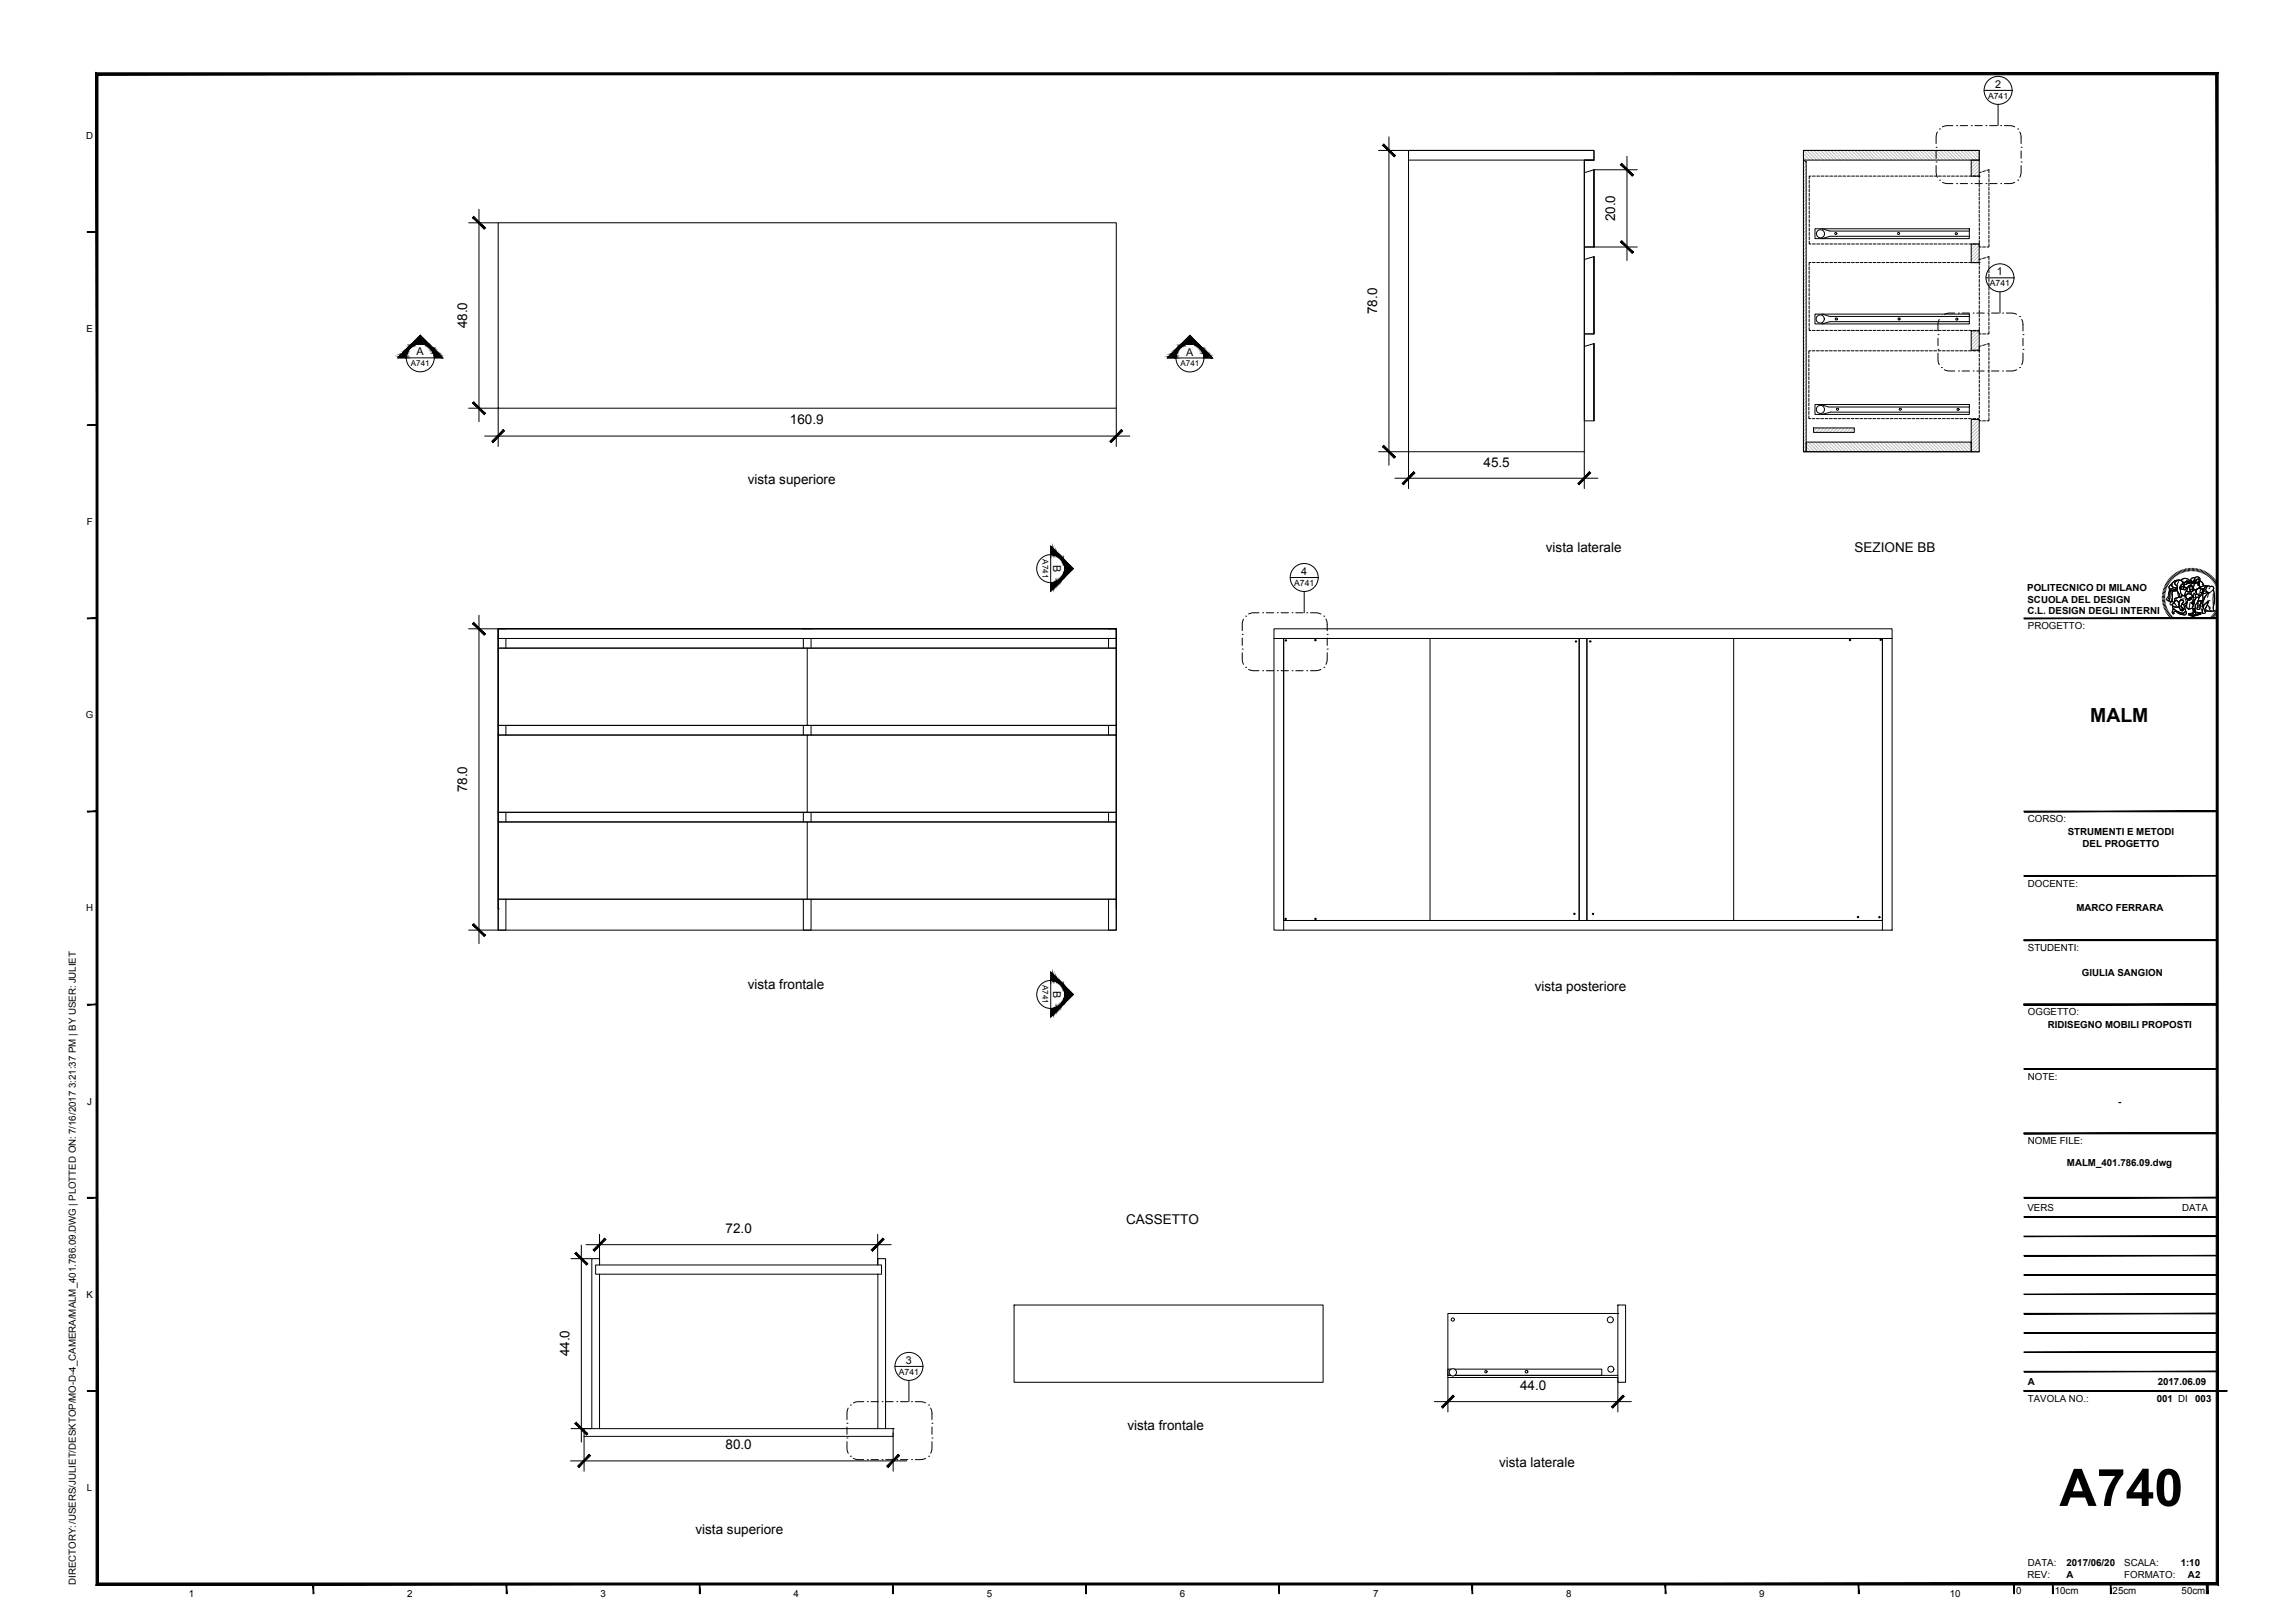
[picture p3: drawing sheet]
<svg xmlns="http://www.w3.org/2000/svg" width="594mm" height="420mm" viewBox="0 0 594 420" stroke-linecap="round" stroke-linejoin="round" font-family="sans-serif">
<defs><g id="words">
<text font-size="13.4" x="533.1" y="389.9">A740</text>
<text font-size="5" x="541.1" y="186.8">MALM</text>
<g font-size="3.5">
<text x="418.1" y="57.3" transform="rotate(-90 418.1 57.3)">20.0</text>
<text x="356.5" y="81.3" transform="rotate(-90 356.5 81.3)">78.0</text>
<text x="120.9" y="85" transform="rotate(-90 120.9 85)">48.0</text>
<text x="204.5" y="109.9">160.9</text>
<text x="193.6" y="125.3">vista superiore</text>
<text x="384" y="120.8">45.5</text>
<text x="400.2" y="142.8">vista laterale</text>
<text x="480.1" y="142.8">SEZIONE BB</text>
<text x="120.9" y="205.2" transform="rotate(-90 120.9 205.2)">78.0</text>
<text x="193.6" y="256.1">vista frontale</text>
<text x="397.3" y="256.5">vista posteriore</text>
<text x="291.5" y="316.8">CASSETTO</text>
<text x="187.8" y="319.2">72.0</text>
<text x="147.4" y="351.2" transform="rotate(-90 147.4 351.2)">44.0</text>
<text x="393.5" y="359.8">44.0</text>
<text x="291.8" y="370.1">vista frontale</text>
<text x="187.8" y="375.2">80.0</text>
<text x="388.1" y="379.7">vista laterale</text>
<text x="180" y="397">vista superiore</text>
</g>
<g font-size="2.8">
<text x="516.4" y="22.8">2</text>
<text x="516.9" y="71.3">1</text>
<text x="107.9" y="92">A</text>
<text x="307.1" y="92">A</text>
<text x="272.6" y="146.3" transform="rotate(90 272.6 146.3)">B</text>
<text x="336.8" y="148.9">4</text>
<text x="272.6" y="256.5" transform="rotate(90 272.6 256.5)">B</text>
<text x="234.5" y="353.1">3</text>
</g>
<g font-size="2.5">
<text x="22.3" y="36">D</text>
<text x="22.4" y="86">E</text>
<text x="22.4" y="136">F</text>
<text x="524.8" y="153">POLITECNICO DI MILANO</text>
<text x="524.8" y="156">SCUOLA DEL DESIGN</text>
<text x="524.8" y="159.1">C.L. DESIGN DEGLI INTERNI</text>
<text x="524.9" y="162.8">PROGETTO:</text>
<text x="22.2" y="186">G</text>
<text x="524.9" y="212.9">CORSO:</text>
<text x="535.3" y="216.3">STRUMENTI E METODI</text>
<text x="539.1" y="219.3">DEL PROGETTO</text>
<text x="524.9" y="229.5">DOCENTE:</text>
<text x="22.3" y="236">H</text>
<text x="537.5" y="236">MARCO FERRARA</text>
<text x="524.9" y="246.2">STUDENTI:</text>
<text x="538.9" y="252.5">GIULIA SANGION</text>
<text x="524.9" y="262.8">OGGETTO:</text>
<text x="530.1" y="266">RIDISEGNO MOBILI PROPOSTI</text>
<text x="524.9" y="279.5">NOTE:</text>
<text x="22.6" y="286">J</text>
<text x="548.3" y="286">-</text>
<text x="524.9" y="296.2">NOME FILE:</text>
<text x="535" y="301.9">MALM_401.786.09.dwg</text>
<text x="524.8" y="313.5">VERS</text>
<text x="564.8" y="313.5">DATA</text>
<text x="22.4" y="336">K</text>
<text x="524.9" y="358.5">A</text>
<text x="558.6" y="358.5">2017.06.09</text>
<text x="524.9" y="363">TAVOLA NO.:</text>
<text x="558.3" y="363">001 DI</text>
<text x="568.3" y="363">003</text>
<text x="22.5" y="386">L</text>
<text x="524.9" y="405.5">DATA:</text>
<text x="534.9" y="405.4">2017/06/20</text>
<text x="549.9" y="405.5">SCALA:</text>
<text x="564.5" y="405.4">1:10</text>
<text x="19.6" y="410.3" transform="rotate(-90 19.6 410.3)">DIRECTORY:/USERS/JULIET/DESKTOP/MO-D-4_CAMERA/MALM_401.786.09.DWG | PLOTTED ON: 7/16/2017 3:21:37 PM | BY USER: JULIET</text>
<text x="48.9" y="413.4">1</text>
<text x="105.4" y="413.4">2</text>
<text x="155.4" y="413.4">3</text>
<text x="205.4" y="413.4">4</text>
<text x="255.4" y="413.4">5</text>
<text x="305.4" y="413.4">6</text>
<text x="355.4" y="413.4">7</text>
<text x="405.4" y="413.4">8</text>
<text x="455.4" y="413.4">9</text>
<text x="504.7" y="413.4">10</text>
<text x="521.9" y="412.6">0</text>
<text x="524.8" y="408.4">REV:</text>
<text x="531.9" y="412.6">10cm</text>
<text x="534.9" y="408.5">A</text>
<text x="546.9" y="412.6">25cm</text>
<text x="549.9" y="408.5">FORMATO:</text>
<text x="564.7" y="412.6">50cm</text>
<text x="566.4" y="408.5">A2</text>
</g>
<g font-size="2.2">
<text x="514.6" y="25.6">A741</text>
<text x="515.1" y="74.1">A741</text>
<text x="335" y="151.7">A741</text>
<text x="232.7" y="355.9">A741</text>
</g>
<g font-size="2.1">
<text x="106.3" y="94.7">A741</text>
<text x="305.6" y="94.8">A741</text>
<text x="269.9" y="144.8" transform="rotate(90 269.9 144.8)">A741</text>
<text x="269.9" y="255" transform="rotate(90 269.9 255)">A741</text>
</g>
</g></defs>
<!-- layer: prospetti -->
<g fill="none" stroke="#000" stroke-width=".26">
<path d="M364.6 38.9h48v2.5h-2.5v75.5h-45.5zM364.6 38.9h48v2.5h-48zM466.8 38.9h45.5v2.5h-45.5zM129 57.7h160v48h-160zM410.1 43.9v20h2.5v-20v20M512.3 41.4v-2.5h-45.5v78h45.5M512.3 45.6v.5M512.3 46.5v.8M512.3 47.6v.8M512.3 48.8v.7M512.3 49.9v.8M512.3 51v.8"/>
<path d="M512.3 52.1v.8M512.3 53.3v.7M512.3 54.4v.7M512.3 55.5v.8M512.3 56.6v.8M512.3 57.8v.7M512.3 58.9v.7M514.8 43.9v.9M514.8 45.1v.8M514.8 46.3v.7M514.8 47.4v.7M514.8 48.5v.8"/>
<path d="M514.8 49.6v.8M514.8 50.8v.7M514.8 51.9v.7M514.8 53v.8M514.8 54.1v.8M514.8 55.3v.7M514.8 56.4v.7M514.8 57.5v.8M514.8 58.6v.8M514.8 59.8v.7M410.1 66.4v20h2.5v-20v20M512.3 63.4v.5h.5"/>
<path d="M512.3 60v.8M512.3 61.2v.7M512.3 62.3v.7M512.3 68v.6M512.3 69v.7M512.3 70.1v.7M512.3 71.2v.8M512.3 72.3v.8M512.3 73.5v.7M512.3 74.6v.7M512.3 75.7v.8M512.3 76.8v.8"/>
<path d="M512.3 78v.7M512.3 79.1v.7M513.2 63.9h.8M514.8 63.1v.8h-.5M514.8 60.9v.7M514.8 62v.8M514.8 66.4v.9M514.8 67.6v.8M514.8 68.8v.7M514.8 69.9v.7M514.8 71v.8M514.8 72.1v.8"/>
<path d="M514.8 73.3v.7M514.8 74.4v.7M514.8 75.5v.8M514.8 76.6v.8M514.8 77.8v.7M514.8 78.9v.7M410.1 89v19.9h2.5v-19.9M512.3 85.8v.6h.5M512.3 80.2v.8M512.3 81.3v.8M512.3 82.5v.7M512.3 83.6v.7"/>
<path d="M512.3 84.7v.8M512.3 89.7v.4M512.3 90.5v.8M512.3 91.7v.7M512.3 92.8v.7M512.3 93.9v.7M512.3 95v.8M512.3 96.1v.8M512.3 97.3v.7M512.3 98.4v.7M512.3 99.5v.8M513.2 86.4h.8"/>
<path d="M514.8 85.6v.8h-.5M514.8 80v.8M514.8 81.1v.8M514.8 82.3v.7M514.8 83.4v.7M514.8 84.5v.8M514.8 89v.8M514.8 90.1v.8M514.8 91.3v.7M514.8 92.4v.7M514.8 93.5v.8M514.8 94.6v.8"/>
<path d="M514.8 95.8v.7M514.8 96.9v.7M514.8 98v.8M514.8 99.1v.8M467.5 114.4h42.8v2.5h-42.8zM512.3 108.5v.4h.5M512.3 100.6v.8M512.3 101.8v.7M512.3 102.9v.7M512.3 104v.8M512.3 105.1v.8M512.3 106.3v.7"/>
<path d="M512.3 107.4v.8M513.2 108.9h.8M514.8 108.1v.8h-.5M514.8 100.3v.7M514.8 101.4v.7M514.8 102.5v.8M514.8 103.6v.8M514.8 104.8v.7M514.8 105.9v.7M514.8 107v.8M129 162.8v2.5h160v-2.5h-160h160v78h-160zM129 165.3h160v2.5h-160z"/>
<path d="M129 167.8h160v20h-160zM131 162.8h-2v78h2v-8M131 165.3v2.5M208 162.8h.1M208 165.3v2.5M208 162.8h2M209 167.8v20M210 165.3v2.5M287 162.8h.1M287 162.8h2v78h-2v-8M287 165.3v2.5M329.8 162.8h160v78h-160z"/>
<path d="M332.3 165.3h155v73h-155zM129 187.8h160v2.5h-160zM129 190.3h160v20h-160zM131 187.8v2.5M208 187.8v2.5M209 190.3v20M210 187.8v2.5M287 187.8v2.5M129 210.3h160v2.5h-160zM129 212.8h160v20h-160zM131 210.3v2.5M208 210.3v2.5"/>
<path d="M209 212.8v20M210 210.3v2.5M287 210.3v2.5M208 232.8v8h2v-8"/>
</g>
<!-- layer: 0 -->
<g fill="none" stroke="#000" stroke-width=".26">
<path d="M412.6 41.4h-2.5v2.5M412.6 43.9l-2.5 .8M512.9 44.6l-.6 .1M513.9 44.2l-.7 .2M514.8 43.9l-.5 .2M412.6 63.9h-2.5v2.5M412.6 66.4l-2.5 .8M512.9 67l-.6 .2M514 66.7l-.8 .2M514.8 66.4l-.5 .2M410.1 89.7l2.5-.7v19.9M412.6 86.4h-2.5v2.6"/>
<path d="M512.9 89.5l-.6 .2M514 89.2l-.8 .2M514.8 89l-.5 .1M125.5 112.9h166.9M129 105.7v9.9M289 105.7v9.9M129 235.3h.1M129 235.3v-2.5h160v2.5"/>
</g>
<!-- layer: particolari -->
<g fill="none" stroke="#bababa" stroke-width=".26">
<path d="M466.8 39.8l1.7 1.6M466.9 38.9l2.5 2.5M467.8 38.9l2.5 2.5M468.7 38.9l2.4 2.5M469.5 38.9l2.5 2.5M470.4 38.9l2.5 2.5M471.3 38.9l2.5 2.5M472.2 38.9l2.5 2.5M473.1 38.9l2.5 2.5M474 38.9l2.5 2.5M474.8 38.9l2.5 2.5M475.7 38.9l2.5 2.5"/>
<path d="M476.6 38.9l2.5 2.5M477.5 38.9l2.5 2.5M478.4 38.9l2.5 2.5M479.3 38.9l2.5 2.5M480.1 38.9l2.5 2.5M481 38.9l2.5 2.5M481.9 38.9l2.5 2.5M482.8 38.9l2.5 2.5M483.7 38.9l2.5 2.5M484.6 38.9l2.5 2.5M485.4 38.9l2.5 2.5M486.3 38.9l2.5 2.5"/>
<path d="M487.2 38.9l2.5 2.5M488.1 38.9l2.5 2.5M489 38.9l2.5 2.5M489.9 38.9l2.5 2.5M490.7 38.9l2.5 2.5M491.6 38.9l2.5 2.5M492.5 38.9l2.5 2.5M493.4 38.9l2.5 2.5M494.3 38.9l2.5 2.5M495.2 38.9l2.5 2.5M496.1 38.9l2.4 2.5M496.9 38.9l2.5 2.5"/>
<path d="M497.8 38.9l2.5 2.5M498.7 38.9l2.5 2.5M499.6 38.9l2.5 2.5M500.5 38.9l2.5 2.5M501.4 38.9l2.5 2.5M502.2 38.9l2.5 2.5M503.1 38.9l2.5 2.5M504 38.9l2.5 2.5M504.9 38.9l2.5 2.5M505.8 38.9l2.5 2.5M506.7 38.9l2.5 2.5M507.5 38.9l2.5 2.5"/>
<path d="M508.4 38.9l2.5 2.5M509.3 38.9l2.5 2.5M510.2 38.9l2.1 2.2M511.1 38.9l1.2 1.3M512 38.9l.3 .4M466.8 40.7l.8 .7M467.1 41.6l-.3 .2M467.5 42l-.7 .7M467.5 42.9l-.7 .7M467.5 43.8l-.7 .7M467.5 44.6l-.7 .7M467.5 45.5l-.7 .7"/>
<path d="M467.5 46.4l-.7 .7M467.5 47.3l-.7 .7M467.5 48.2l-.7 .7M467.5 49.1l-.7 .7M467.5 49.9l-.7 .7M467.5 50.8l-.7 .7M467.5 51.7l-.7 .7M467.5 52.6l-.7 .7M467.5 53.5l-.7 .7M467.5 54.4l-.7 .7M467.5 55.2l-.7 .7M467.5 56.1l-.7 .7"/>
<path d="M467.5 57l-.7 .7M467.5 57.9l-.7 .7M467.5 58.8l-.7 .7M467.5 59.7l-.7 .7M510.5 41.5l-.2 .2M511.4 41.5l-1.1 1.1M512.3 41.5l-2 2M512.3 42.3l-2 2M512.3 43.1l-2 2.1M512.3 44l-1.5 1.6M512.3 44.9l-.6 .7M467.5 60.5l-.7 .7"/>
<path d="M467.5 61.4l-.7 .7M467.5 62.3l-.7 .7M467.5 63.2l-.7 .7M467.5 64.1l-.7 .7M467.5 65l-.7 .7M467.5 65.8l-.7 .7M467.5 66.7l-.7 .7M467.5 67.6l-.7 .7M467.5 68.5l-.7 .7M467.5 69.4l-.7 .7M467.5 70.3l-.7 .7M467.5 71.2l-.7 .7"/>
<path d="M467.5 72l-.7 .7M467.5 72.9l-.7 .7M467.5 73.8l-.7 .7M467.5 74.7l-.7 .7M467.5 75.6l-.7 .7M467.5 76.5l-.7 .7M467.5 77.3l-.7 .7M467.5 78.2l-.7 .7M467.5 79.1l-.7 .7M467.5 80l-.7 .7M510.9 63.2l-.6 .6M511.8 63.2l-1.5 1.5"/>
<path d="M512.3 63.5l-2 2.1M512.3 64.4l-2 2M512.3 65.2l-2 2.1M512.3 66.1l-1.8 1.9M512.3 67l-.9 1M512.3 67.9l-.1 .1M467.5 84.4l-.7 .7M467.5 86.2l-.7 .7M467.5 89.7l-.7 .7M467.5 80.9l-.7 .7M467.5 81.8l-.7 .7M467.5 82.6l-.7 .7"/>
<path d="M467.5 83.5l-.7 .7M467.5 85.3l-.7 .7M467.5 87.1l-.7 .7M467.5 87.9l-.7 .7M467.5 88.8l-.7 .7M467.5 90.6l-.7 .7M467.5 91.5l-.7 .7M467.5 92.4l-.7 .7M467.5 93.2l-.7 .8M467.5 94.1l-.7 .7M467.5 95l-.7 .7M467.5 95.9l-.7 .7"/>
<path d="M467.5 96.8l-.7 .7M467.5 97.7l-.7 .7M467.5 98.6l-.7 .7M467.5 99.4l-.7 .7M510.5 85.7l-.2 .2M511.4 85.7l-1.1 1.1M512.3 85.7l-2 2M512.3 86.5l-2 2M512.3 87.3l-2 2.1M512.3 88.2l-2 2.1M512.3 89.1l-1.5 1.6M512.3 90l-.6 .7"/>
<path d="M467.5 116.5l.5 .4M467.5 115.6l1.4 1.3M467.5 114.7l2.3 2.2M467.5 106.5l-.7 .7M467.5 110l-.7 .7M467.5 111.8l-.7 .7M467.5 113.6l-.7 .7M467.5 100.3l-.7 .7M467.5 101.2l-.7 .7M467.5 102.1l-.7 .7M467.5 103l-.7 .7M467.5 103.9l-.7 .7"/>
<path d="M467.5 104.7l-.7 .7M467.5 105.6l-.7 .7M467.5 107.4l-.7 .7M467.5 108.3l-.7 .7M467.5 109.2l-.7 .7M467.5 110.9l-.7 .7M467.5 112.7l-.7 .7M467.5 114.5l-.7 .7M467.5 115.3l-.7 .8M467.5 116.2l-.7 .7M468.1 114.4l2.5 2.5M469 114.4l2.5 2.5"/>
<path d="M469.5 110.8h-.1M469.9 114.4l2.5 2.5M470.3 110.8l-.9 .9M470.8 114.4l2.5 2.5M471.2 110.8l-1.1 1.1M471.7 114.4l2.5 2.5M472.1 110.8l-1.2 1.1M472.6 114.4l2.5 2.5M473 110.8l-1.2 1.1M473.4 114.4l2.5 2.5M473.9 110.8l-1.2 1.1M474.3 114.4l2.5 2.5"/>
<path d="M474.8 110.8l-1.2 1.1M475.2 114.4l2.5 2.5M475.6 110.8l-1.1 1.1M476.1 114.4l2.5 2.5M476.5 110.8l-1.1 1.1M477 114.4l2.5 2.5M477.4 110.8l-1.1 1.1M477.9 114.4l2.5 2.5M478.3 110.8l-1.2 1.1M478.7 114.4l2.5 2.5M479.2 110.8l-1.2 1.1M479.6 114.4l2.5 2.5"/>
<path d="M480 110.8l-1.1 1.1M480 111.7l-.2 .2M480.5 114.4l2.5 2.5M481.4 114.4l2.5 2.5M482.3 114.4l2.5 2.5M483.2 114.4l2.5 2.5M484 114.4l2.5 2.5M484.9 114.4l2.5 2.5M485.8 114.4l2.5 2.5M486.7 114.4l2.5 2.5M487.6 114.4l2.5 2.5M488.5 114.4l2.5 2.5"/>
<path d="M489.3 114.4l2.5 2.5M490.2 114.4l2.5 2.5M491.1 114.4l2.5 2.5M492 114.4l2.5 2.5M492.9 114.4l2.5 2.5M493.8 114.4l2.5 2.5M494.7 114.4l2.5 2.5M495.5 114.4l2.5 2.5M496.4 114.4l2.5 2.5M497.3 114.4l2.5 2.5M498.2 114.4l2.5 2.5M499.1 114.4l2.5 2.5"/>
<path d="M500 114.4l2.5 2.5M500.8 114.4l2.5 2.5M501.7 114.4l2.5 2.5M502.6 114.4l2.5 2.5M503.5 114.4l2.5 2.5M504.4 114.4l2.5 2.5M505.3 114.4l2.5 2.5M506.1 114.4l2.5 2.5M507 114.4l2.5 2.5M507.9 114.4l2.4 2.4 2-2.1M508.8 114.4l1.5 1.5M510.5 108.6l-.2 .3"/>
<path d="M511.4 108.6l-1.1 1.1M512.3 108.6l-2 2M512.3 113l-2 2-.6-.6M512.3 109.4l-2 2.1M512.3 110.3l-2 2.1M512.3 111.2l-2 2.1M512.3 112.1l-2 2.1M512.3 113.9l-2 2M512.3 115.6l-1.3 1.4M512.3 116.5l-.4 .5"/>
</g>
<g fill="none" stroke="#000" stroke-width=".26">
<path d="M356.9 38.9h7.6M359.5 35.4v85M121.3 57.7h7.6M124 54.2v55M412.7 44h11.1M421.2 40.4v27M466.8 41.4l.7 .5v75h-.7zM468.3 46.7v.7M468.3 47.8v.8M468.3 48.9v.8M468.3 50.1v.7M468.3 51.2v.7"/>
<path d="M468.3 52.3v.8M468.3 53.4v.8M468.3 54.6v.7M468.3 55.7v.7M468.3 56.8v.8M468.3 57.9v.8M468.3 59.1v.7M468.8 45.6h-.5v.7M469.1 45.6h.8M469.8 59.2h40v2.6h-40zM470.3 45.6h.7M471.4 45.6h.8"/>
<path d="M471.7 59.2l2 .6h36.1M472.5 45.6h.8M473.6 45.6h.8M474.8 45.6h.7M475.9 45.6h.8M477 45.6h.8M478.2 45.6h.7M479.3 45.6h.7M480.4 45.6h.8M481.5 45.6h.8M482.7 45.6h.7M483.8 45.6h.7"/>
<path d="M484.9 45.6h.7M486 45.6h.8M487.2 45.6h.7M488.3 45.6h.7M489.4 45.6h.7M490.5 45.6h.8M491.6 45.6h.8M492.8 45.6h.7M493.9 45.6h.8M495 45.6h.8M496.1 45.6h.8M497.3 45.6h.7"/>
<path d="M498.4 45.6h.8M499.5 45.6h.8M500.7 45.6h.7M501.8 45.6h.7M502.9 45.6h.8M504 45.6h.8M505.2 45.6h.7M506.3 45.6h.7M507.4 45.6h.7M508.5 45.6h.8M509.7 45.6h2.6M510.3 45.6v-4.1h2v4.1"/>
<path d="M512.3 45.6h.1M412.7 63.9h11.1M468.3 69.1v.7M468.3 70.2v.7M468.3 71.3v.8M468.3 72.4v.8M468.3 73.6v.7M468.3 74.7v.7M468.3 75.8v.8M468.3 76.9v.8M468.3 78.1v.7M468.3 79.2v.7"/>
<path d="M468.3 62.4v.8h.5M468.3 60.2v.7M468.3 61.3v.8M468.7 68h-.4v.7M469.1 68h.8M469.1 63.2h.8M470.2 68h.8M470.3 63.2h.7M471.4 68h.7M471.4 63.2h.8M472.5 68h.7M472.5 63.2h.8"/>
<path d="M473.6 68h.8M473.6 63.2h.8M474.7 68h.8M474.8 63.2h.7M475.9 68h.7M475.9 63.2h.8M477 68h.8M477 63.2h.8M478.1 68h.8M478.2 63.2h.7M479.2 68h.8M479.3 63.2h.7"/>
<path d="M480.4 68h.7M480.4 63.2h.8M481.5 68h.8M481.5 63.2h.8M482.6 68h.8M482.7 63.2h.7M483.7 68h.8M483.8 63.2h.7M484.9 68h.7M484.9 63.2h.7M486 68h.7M486 63.2h.8"/>
<path d="M487.1 68h.8M487.2 63.2h.7M488.3 68h.7M488.3 63.2h.7M489.4 68h.7M489.4 63.2h.7M490.5 68h.7M490.5 63.2h.8M491.6 68h.8M491.6 63.2h.8M492.7 68h.8M492.8 63.2h.7"/>
<path d="M493.9 68h.7M493.9 63.2h.8M495 68h.7M495 63.2h.8M496.1 68h.8M496.1 63.2h.8M497.2 68h.8M497.3 63.2h.7M498.4 68h.7M498.4 63.2h.8M499.5 68h.8M499.5 63.2h.8"/>
<path d="M500.6 68h.8M500.7 63.2h.7M501.7 68h.8M501.8 63.2h.7M502.9 68h.7M502.9 63.2h.8M504 68h.8M504 63.2h.8M505.1 68h.8M505.2 63.2h.7M506.2 68h.8M506.3 63.2h.7"/>
<path d="M507.4 68h.7M507.4 63.2h.7M508.5 68h.7M508.5 63.2h.8M509.6 68h.8M509.7 63.2h.7M509.8 61.2h-36.1l-2 .6M510.8 68h.7M510.8 63.2h.7M511.9 68h.4M511.9 63.2h.4M512.3 68h.1"/>
<path d="M512.3 63.2h-2v4.8h2M512.3 63.2v4.8M468.2 91.9v.8M468.2 93v.8M468.2 94.2v.7M468.2 95.3v.7M468.2 96.4v.8M468.2 97.5v.8M468.2 98.7v.7M468.2 99.8v.7M468.3 84.8v.7h.4M468.3 80.3v.8"/>
<path d="M468.3 81.4v.8M468.3 82.6v.7M468.3 83.7v.7M468.7 90.8h-.5v.7M469.1 90.8h.7M469.1 85.5h.8M469.8 81.3h40v2.6h-40zM470.2 90.8h.7M470.2 85.5h.8M471.3 90.8h.7M471.4 85.5h.7M471.7 81.3l2 .6h36.1"/>
<path d="M472.4 90.8h.8M472.5 85.5h.7M473.6 90.8h.7M473.6 85.5h.8M474.7 90.8h.7M474.7 85.5h.8M475.8 90.8h.7M475.9 85.5h.7M476.9 90.8h.8M477 85.5h.8M478 90.8h.8M478.1 85.5h.8"/>
<path d="M479.2 90.8h.7M479.2 85.5h.8M480.3 90.8h.8M480.4 85.5h.7M481.4 90.8h.8M481.5 85.5h.8M482.5 90.8h.8M482.6 85.5h.8M483.7 90.8h.7M483.7 85.5h.8M484.8 90.8h.8M484.9 85.5h.7"/>
<path d="M485.9 90.8h.8M486 85.5h.7M487.1 90.8h.7M487.1 85.5h.8M488.2 90.8h.7M488.3 85.5h.7M489.3 90.8h.8M489.4 85.5h.7M490.4 90.8h.8M490.5 85.5h.7M491.6 90.8h.7M491.6 85.5h.8"/>
<path d="M492.7 90.8h.7M492.7 85.5h.8M493.8 90.8h.7M493.9 85.5h.7M494.9 90.8h.8M495 85.5h.7M496.1 90.8h.7M496.1 85.5h.8M497.2 90.8h.7M497.2 85.5h.8M498.3 90.8h.7M498.4 85.5h.7"/>
<path d="M499.4 90.8h.8M499.5 85.5h.8M500.5 90.8h.8M500.6 85.5h.8M501.7 90.8h.7M501.7 85.5h.8M502.8 90.8h.8M502.9 85.5h.7M503.9 90.8h.8M504 85.5h.8M505 90.8h.8M505.1 85.5h.8"/>
<path d="M506.2 90.8h.7M506.2 85.5h.8M507.3 90.8h.8M507.4 85.5h.7M508.4 90.8h.8M508.5 85.5h.7M509.6 90.8h.7M509.6 85.5h.8M509.8 83.3h-36.1l-2 .6M510.3 85.7h2v5h-2zM510.7 90.8h.7M510.8 85.5h.7"/>
<path d="M511.8 90.8h.4M511.9 85.5h.4M512.2 90.8h.1M121.3 105.7h7.6M356.9 116.9h7.6M364.6 117v9.5M410.1 117v9.5M468.2 107.7v.7h.5M468.2 100.9v.8M468.2 102v.8M468.2 103.2v.7M468.2 104.3v.7"/>
<path d="M468.2 105.4v.8M468.2 106.5v.8M469.1 108.4h.7M469.4 110.8h10.6v1.1h-10.6zM469.8 104.7h40v2.6h-40zM470.2 108.4h.7M471.3 108.4h.7M471.3 104.8l2.1 .6h36.4M472.4 108.4h.8M473.6 108.4h.7M474.7 108.4h.7M475.8 108.4h.7"/>
<path d="M476.9 108.4h.8M478 108.4h.8M479.2 108.4h.7M480.3 108.4h.8M481.4 108.4h.8M482.5 108.4h.8M483.7 108.4h.7M484.8 108.4h.8M485.9 108.4h.8M487.1 108.4h.7M488.2 108.4h.7M489.3 108.4h.8"/>
<path d="M490.4 108.4h.8M491.6 108.4h.7M492.7 108.4h.7M493.8 108.4h.7M494.9 108.4h.8M496.1 108.4h.7M497.2 108.4h.7M498.3 108.4h.7M499.4 108.4h.8M500.5 108.4h.8M501.7 108.4h.7M502.8 108.4h.8"/>
<path d="M503.9 108.4h.8M505 108.4h.8M506.2 108.4h.7M507.3 108.4h.8M508.4 108.4h.8M509.6 108.4h.7M509.7 106.7h-35.9l-2.1 .6M510.3 108.6h2v8.4h-2zM510.7 108.4h.7M511.8 108.4h.4M361.1 123.8h52.5M124 159.3v85"/>
<path d="M121.3 162.8h7.6M329.8 165.3h2.5M332.3 165.3h76.5v73h-76.5zM370.2 165.3v73M410.8 165.3h76.5v73h-76.5zM448.8 165.3v73M487.3 165.3h2.5M332.3 238.3v2.5M487.3 238.3v2.5M121.3 240.8h7.6M155.2 319.5v7.9M227.2 319.5v7.9"/>
<path d="M147.8 325.8h5.3M150.5 322.3v51M151.7 322.2h79M155.2 327.5v-1.7h-2v44M155.2 327.5h-1v2.4h1M155.2 327.5h73v2.4h-1M155.2 329.9v39.9M155.2 329.9h72M227.2 327.5v-1.7h2v44M227.2 329.9v39.9M262.5 337.8h80v20h-80zM418.8 337.8h2v20h-2z"/>
<path d="M374.8 356.1v.5h44M374.8 356.7v8.8M376.5 354.4h38.1v1.7h-38h42.2M418.8 340h.1M418.8 340h-44v16.1h.7h-.7v-1.7h.8M418.8 356.7v8.8M147.7 378.2h87M147.8 369.8h5.3M151.2 369.8h80v2h-80zM151.2 371.9v9M231.2 369.8h.1M231.2 370.9v10"/>
<path d="M371.3 362.8h51"/>
<circle cx="471.2" cy="60.5" r="1.05"/>
<circle cx="475.2" cy="60.5" r=".27"/>
<circle cx="491.5" cy="60.5" r=".27"/>
<circle cx="506.4" cy="60.5" r=".27"/>
<circle cx="471.2" cy="82.6" r="1.05"/>
<circle cx="475.3" cy="82.6" r=".27"/>
<circle cx="491.6" cy="82.6" r=".27"/>
<circle cx="506.5" cy="82.6" r=".27"/>
<circle cx="471.2" cy="106" r="1.05"/>
<circle cx="475.7" cy="105.9" r=".27"/>
<circle cx="491.9" cy="105.9" r=".27"/>
<circle cx="506.9" cy="106" r=".27"/>
<circle cx="332.9" cy="165.8" r=".17"/>
<circle cx="340.5" cy="165.7" r=".17"/>
<circle cx="407.9" cy="166.1" r=".17"/>
<circle cx="411.6" cy="166" r=".17"/>
<circle cx="478.9" cy="165.7" r=".17"/>
<circle cx="486.8" cy="165.6" r=".17"/>
<circle cx="332.8" cy="237.9" r=".17"/>
<circle cx="340.5" cy="237.9" r=".17"/>
<circle cx="407.5" cy="236.6" r=".17"/>
<circle cx="412.4" cy="236.6" r=".17"/>
<circle cx="481" cy="237.4" r=".17"/>
<circle cx="486.5" cy="237.4" r=".17"/>
<circle cx="376.1" cy="355.3" r=".95"/>
<circle cx="376.1" cy="341.6" r=".42"/>
<circle cx="384.6" cy="355.1" r=".3"/>
<circle cx="395.2" cy="355.1" r=".34"/>
<circle cx="416.8" cy="341.7" r=".78"/>
<circle cx="417" cy="354.5" r=".78"/>
</g>
<!-- layer: A-ANNO-SYMB -->
<g fill="#000" stroke="#000" stroke-width=".26">
<path d="M108.8 86.8l2.2 2.2h-4.4zM308 86.8l2.2 2.2h-4.4zM275.6 145l2.2 2.2-2.2 2.2zM275.6 255.2l2.2 2.3-2.2 2.2z"/>
<path d="M103.3 92.3l1.9 .3v-.3zM103.3 92.3l1.9 .3h-2.2z"/>
<path d="M103.7 91.9l1.5 .4v-.4zM103.7 91.9l1.5 .4h-1.9z"/>
<path d="M104.1 91.5l1.1 .4 .1-.4zM103.7 91.9l.4-.4 1.1 .4z"/>
<path d="M104.4 91.2l.9 .3 .2-.3zM104.4 91.2l.9 .3h-1.2z"/>
<path d="M104.8 90.8l.7 .4 .2-.4zM104.8 90.8l.7 .4h-1.1z"/>
<path d="M105.1 90.5l.6 .3 .2-.3zM105.1 90.5l.6 .3h-.9z"/>
<path d="M105.4 90.2l.5 .3 .2-.3zM105.4 90.2l.5 .3h-.8z"/>
<path d="M105.6 89.9l.5 .3 .3-.3zM105.4 90.2l.2-.3 .5 .3z"/>
<path d="M105.9 89.7l.5 .2 .3-.2zM105.9 89.7l.5 .2h-.8z"/>
<path d="M106.1 89.5l.6 .2 .3-.2zM106.1 89.5l.6 .2h-.8z"/>
<path d="M106.3 89.3l.7 .2 .3-.2zM106.3 89.3l.7 .2h-.9z"/>
<path d="M106.4 89.2l.9 .1 .4-.1zM106.4 89.2l.9 .1h-1z"/>
<path d="M106.5 89.1h1.5zM106.4 89.2h1.3z"/>
<path d="M106.6 89h1.8zM106.5 89.1h1.5z"/>
<path d="M106.6 89h2.2zM106.6 89h1.8z"/>
<path d="M108.8 89h2.2zM108.8 89h2.2z"/>
<path d="M109.2 89l1.9 .1zM109.2 89l1.9 .1z"/>
<path d="M109.5 89.1l1.7 .1zM109.5 89.1l1.7 .1z"/>
<path d="M109.9 89.2l1.4 .1zM109.9 89.2l1.4 .1z"/>
<path d="M110.3 89.3l1.2 .2-.2-.2zM110.3 89.3l1.2 .2z"/>
<path d="M110.6 89.5l1.1 .2-.2-.2zM110.6 89.5l1.1 .2h-.8z"/>
<path d="M110.9 89.7l1 .2-.2-.2zM110.9 89.7l1 .2h-.7z"/>
<path d="M111.2 89.9l1 .3-.3-.3zM111.2 89.9l1 .3h-.7z"/>
<path d="M111.5 90.2l1 .3-.3-.3zM111.5 90.2l1 .3h-.8z"/>
<path d="M111.7 90.5l1.1 .3-.3-.3zM111.7 90.5l1.1 .3h-.9z"/>
<path d="M111.9 90.8l1.2 .4-.3-.4zM111.9 90.8l1.2 .4h-1z"/>
<path d="M112.1 91.2l1.4 .3-.4-.3zM112.1 91.2l1.4 .3h-1.3z"/>
<path d="M112.2 91.5l1.7 .4-.4-.4zM112.2 91.5l1.7 .4h-1.6z"/>
<path d="M112.3 91.9l1.9 .4-.3-.4zM112.3 91.9l1.9 .4h-1.8z"/>
<path d="M112.4 92.3l2.2 .3-.4-.3zM112.4 92.3l2.2 .3h-2.2z"/>
<path d="M302.6 92.3l1.8 .4v-.4zM302.6 92.3l1.8 .4h-2.2z"/>
<path d="M302.9 91.9l1.5 .4 .1-.4zM302.9 91.9l1.5 .4h-1.8z"/>
<path d="M303.3 91.5l1.2 .4 .1-.4zM303.3 91.5l1.2 .4h-1.6z"/>
<path d="M303.7 91.2l.9 .3 .1-.3zM303.7 91.2l.9 .3h-1.3z"/>
<path d="M304 90.9l.7 .3 .2-.3zM304 90.9l.7 .3h-1z"/>
<path d="M304.3 90.5l.6 .4 .2-.4zM304.3 90.5l.6 .4h-.9z"/>
<path d="M304.6 90.2l.5 .3 .2-.3zM304.6 90.2l.5 .3h-.8z"/>
<path d="M304.9 90l.4 .2 .3-.2zM304.9 90l.4 .2h-.7z"/>
<path d="M305.1 89.7l.5 .3 .3-.3zM305.1 89.7l.5 .3h-.7z"/>
<path d="M305.3 89.5l.6 .2 .3-.2zM305.1 89.7l.2-.2 .6 .2z"/>
<path d="M305.5 89.4l.7 .1 .3-.1zM305.5 89.4l.7 .1h-.9z"/>
<path d="M305.6 89.2l.9 .2 .4-.2zM305.6 89.2l.9 .2h-1z"/>
<path d="M305.7 89.1h1.6zM305.7 89.1l1.2 .1h-1.3z"/>
<path d="M305.8 89.1h1.8zM305.8 89.1h1.5z"/>
<path d="M305.8 89h2.2zM305.8 89l1.8 .1z"/>
<path d="M308 89l2.3 .1zM308 89l2.3 .1z"/>
<path d="M308.4 89.1h1.9zM308.4 89.1h1.9z"/>
<path d="M308.8 89.1l1.6 .1zM308.8 89.1l1.6 .1z"/>
<path d="M309.1 89.2l1.4 .2zM309.1 89.2l1.4 .2z"/>
<path d="M309.5 89.4l1.2 .1-.2-.1zM309.5 89.4l1.2 .1z"/>
<path d="M309.8 89.5l1.1 .2-.2-.2zM309.8 89.5l1.1 .2h-.8z"/>
<path d="M310.1 89.7l1 .3-.2-.3zM310.1 89.7l1 .3h-.7z"/>
<path d="M310.4 90l1 .2-.3-.2zM310.4 90l1 .2h-.7z"/>
<path d="M310.7 90.2l1 .3-.3-.3zM310.7 90.2l1 .3h-.8z"/>
<path d="M310.9 90.5l1.1 .4-.3-.4zM310.9 90.5l1.1 .4h-.9z"/>
<path d="M311.1 90.9l1.3 .3-.4-.3zM311.1 90.9l1.3 .3h-1.1z"/>
<path d="M311.3 91.2l1.4 .3-.3-.3zM311.3 91.2l1.4 .3h-1.2z"/>
<path d="M311.5 91.5l1.6 .4-.4-.4zM311.5 91.5l1.6 .4h-1.5z"/>
<path d="M311.6 91.9l1.8 .4-.3-.4zM311.6 91.9l1.8 .4h-1.8z"/>
<path d="M311.6 92.3l2.2 .4-.4-.4zM311.6 92.3l2.2 .4h-2.2z"/>
<path d="M272.4 150.8l-.4 2.2 .4-.3zM272 150.8h.4l-.4 2.2z"/>
<path d="M272.4 141.8l-.4 1.8h.4zM272 141.4l.4 .4-.4 1.8z"/>
<path d="M272.7 150.8l-.3 1.9 .3-.4zM272.4 150.8h.3l-.3 1.9z"/>
<path d="M272.7 142.1l-.3 1.5 .3 .1zM272.4 141.8l.3 .3-.3 1.5z"/>
<path d="M273.1 150.7l-.4 1.6 .4-.4zM272.7 150.8l.4-.1-.4 1.6z"/>
<path d="M273.1 142.5l-.4 1.2 .4 .1zM272.7 142.1l.4 .4-.4 1.2z"/>
<path d="M273.5 150.5l-.4 1.4 .4-.3zM273.1 150.7l.4-.2-.4 1.4z"/>
<path d="M273.5 142.9l-.4 .9 .4 .1zM273.1 142.5l.4 .4-.4 .9z"/>
<path d="M273.8 150.3l-.3 1.3 .3-.4zM273.5 150.5l.3-.2-.3 1.3z"/>
<path d="M273.8 143.2l-.3 .7 .3 .2zM273.5 142.9l.3 .3-.3 .7z"/>
<path d="M274.1 150.1l-.3 1.1 .3-.3zM273.8 150.3l.3-.2-.3 1.1z"/>
<path d="M274.1 143.5l-.3 .6 .3 .2zM273.8 143.2l.3 .3-.3 .6z"/>
<path d="M274.4 149.9l-.3 1 .3-.3zM274.1 150.1l.3-.2-.3 1z"/>
<path d="M274.4 143.8l-.3 .5 .3 .2zM274.1 143.5l.3 .3-.3 .5z"/>
<path d="M274.7 149.6l-.3 1 .3-.2zM274.7 149.6l-.3 1v-.7z"/>
<path d="M274.7 144.1l-.3 .4 .3 .3zM274.4 143.8l.3 .3-.3 .4z"/>
<path d="M274.9 149.3l-.2 1.1 .2-.3zM274.9 149.3l-.2 1.1v-.8z"/>
<path d="M274.9 144.3l-.2 .5 .2 .3zM274.7 144.1l.2 .2-.2 .5z"/>
<path d="M275.1 149l-.2 1.1 .2-.2zM275.1 149l-.2 1.1v-.8z"/>
<path d="M275.1 144.5l-.2 .6 .2 .3zM274.9 144.3l.2 .2-.2 .6z"/>
<path d="M275.3 148.7l-.2 1.2 .2-.2zM275.3 148.7l-.2 1.2z"/>
<path d="M275.3 144.7l-.2 .7 .2 .3zM275.1 144.5l.2 .2-.2 .7z"/>
<path d="M275.4 148.3l-.1 1.4zM275.4 148.3l-.1 1.4z"/>
<path d="M275.4 144.8l-.1 .9 .1 .4zM275.3 144.7l.1 .1-.1 .9z"/>
<path d="M275.5 148l-.1 1.6zM275.5 148l-.1 1.6z"/>
<path d="M275.5 144.9v1.6zM275.4 144.8v1.3z"/>
<path d="M275.6 147.6l-.1 1.9zM275.6 147.6l-.1 1.9z"/>
<path d="M275.6 145v1.8zM275.5 144.9v1.6z"/>
<path d="M275.6 147.2v2.2zM275.6 147.2v2.2z"/>
<path d="M275.6 145v2.2zM275.6 145v1.8z"/>
<path d="M272.4 252l-.4 1.8 .4 .1zM272 251.6l.4 .4-.4 1.8z"/>
<path d="M272.8 252.4l-.4 1.5h.4zM272.4 252l.4 .4-.4 1.5z"/>
<path d="M273.1 252.8l-.3 1.1 .3 .1zM272.8 252.4l.3 .4-.3 1.1z"/>
<path d="M273.5 253.1l-.4 .9 .4 .1zM273.1 252.8l.4 .3-.4 .9z"/>
<path d="M273.8 253.4l-.3 .7 .3 .2zM273.5 253.1l.3 .3-.3 .7z"/>
<path d="M274.1 253.8l-.3 .5 .3 .2zM273.8 253.4l.3 .4-.3 .5z"/>
<path d="M274.4 254.1l-.3 .4 .3 .3zM274.1 253.8l.3 .3-.3 .4z"/>
<path d="M274.7 254.3l-.3 .5 .3 .2zM274.4 254.1l.3 .2-.3 .5z"/>
<path d="M274.9 254.6l-.2 .4 .2 .3zM274.7 254.3l.2 .3-.2 .4z"/>
<path d="M275.1 254.8l-.2 .5 .2 .3zM274.9 254.6l.2 .2-.2 .5z"/>
<path d="M275.3 258.9l-.2 1.2 .2-.1zM275.3 258.9l-.2 1.2z"/>
<path d="M275.3 254.9l-.2 .7 .2 .4zM275.1 254.8l.2 .1-.2 .7z"/>
<path d="M275.4 258.6l-.1 1.4zM275.4 258.6l-.1 1.4z"/>
<path d="M275.4 255.1l-.1 .9 .1 .3zM275.3 254.9l.1 .2-.1 .9z"/>
<path d="M275.5 258.2l-.1 1.6zM275.5 258.2l-.1 1.6z"/>
<path d="M275.5 255.2v1.5zM275.4 255.1v1.2z"/>
<path d="M275.6 257.8l-.1 1.9zM275.6 257.8l-.1 1.9z"/>
<path d="M275.6 255.2v1.9zM275.5 255.2v1.5z"/>
<path d="M275.6 257.5v2.2zM275.6 257.5v2.2z"/>
<path d="M275.6 255.2v2.3zM275.6 255.2v1.9z"/>
<path d="M272.4 261.1l-.4 2.2 .4-.4zM272 261.1h.4l-.4 2.2z"/>
<path d="M272.8 261l-.4 1.9 .4-.4zM272.4 261.1l.4-.1-.4 1.9z"/>
<path d="M273.1 260.9l-.3 1.6 .3-.3zM272.8 261l.3-.1-.3 1.6z"/>
<path d="M273.5 260.8l-.4 1.4 .4-.4zM273.1 260.9l.4-.1-.4 1.4z"/>
<path d="M273.8 260.6l-.3 1.2 .3-.3zM273.5 260.8l.3-.2-.3 1.2z"/>
<path d="M274.1 260.4l-.3 1.1 .3-.3zM273.8 260.6l.3-.2-.3 1.1z"/>
<path d="M274.4 260.1l-.3 1.1 .3-.3zM274.1 260.4l.3-.3-.3 1.1z"/>
<path d="M274.7 259.9l-.3 1 .3-.3zM274.7 259.9l-.3 1v-.8z"/>
<path d="M274.9 259.6l-.2 1 .2-.2zM274.9 259.6l-.2 1v-.7z"/>
<path d="M275.1 259.3l-.2 1.1 .2-.3zM275.1 259.3l-.2 1.1v-.8z"/>
</g>
<g fill="none" stroke="#000" stroke-width=".26">
<path d="M501.2 38.1h.1M501.2 39.1v1.9M501.5 34.2l-.3 1v2M502.1 33.4h.1M505.5 32.5h-1.7l-1 .4M506.5 32.5h.1M507.4 32.5h1.9M510.3 32.5h.1M511.2 32.5h1.9M513.6 23.4h7.2M514.1 32.5h.1M515 32.5h1.9"/>
<path d="M517.2 27v5.5M517.9 32.5h.1M518.8 32.5h1.7l1 .4M522.3 33.4h.1M522.9 34.2l.3 1v2M523.2 38.1h.1M523.2 39.1v1.9M501.2 41.9h.1M501.2 42.9v2l.3 1M502.1 46.7h.1M502.8 47.2l1 .3h1.7M506.5 47.5h.1"/>
<path d="M507.4 47.5h1.9M510.3 47.5h.1M511.2 47.5h1.9M514.1 47.5h.1M515 47.5h1.9M517.9 47.5h.1M521.5 47.2l-1 .3h-1.7M522.3 46.6h.1M523.2 42.9v2l-.3 1M523.2 41.9h.1M514.1 71.9h7.2M517.7 75.5v5.5"/>
<path d="M108.8 86.8l5.8 5.8h-11.6zM308 86.8l5.8 5.9h-11.6zM501.7 86.6h.1M501.7 90.4h.1M501.7 91.4v2l.3 1M501.7 87.6v1.9M502 82.7l-.3 1v2M502.5 81.9h.1M502.5 95.2h.1M503.3 95.7l1 .3h1.7M506 81l-1.7 .1-1 .3M507 81h.1"/>
<path d="M507 96h.1M507.9 81h1.9M507.9 96h1.9M510.8 81h.1M510.8 96h.1M511.7 81h1.9M511.7 96h1.9M514.6 81h.1M514.6 96h.1M515.5 81h1.9M515.5 96h1.9M518.4 81h.1"/>
<path d="M518.4 96h.1M519.3 81l1.7 .1 1 .3M522 95.7l-1 .3h-1.7M522.8 81.9h.1M522.8 95.2h.1M523.3 82.7l.3 1 .1 2M523.7 91.4l-.1 2-.3 1M523.7 90.4h.1M523.7 86.6h.1M523.7 87.6v1.9M272 141.4l5.8 5.8-5.8 5.8zM322.4 159.5h.1"/>
<path d="M325.9 158.6l-1.7 .1-1 .3M326.8 158.6h.1M327.8 158.6h1.9M330.7 158.6h.1M331.6 158.6h1.9M334 149.5h7.2M334.5 158.6h.1M335.4 158.6h1.9M337.6 153.1v5.5M338.3 158.6h.1M339.2 158.6l1.7 .1 1 .3M342.7 159.5h.1"/>
<path d="M321.6 164.2h.1M321.6 168h.1M321.6 169v2l.3 1M321.6 165.2v1.9M321.9 160.3l-.3 1v2M322.4 172.8h.1M323.2 173.3l1 .3h1.7M326.8 173.6h.1M327.8 173.6h1.9M330.7 173.6h.1M331.6 173.6h1.9M334.5 173.6h.1"/>
<path d="M335.4 173.6h1.9M338.3 173.6h.1M341.9 173.3l-1 .3h-1.7M342.7 172.8h.1M343.2 160.3l.3 1 .1 2M343.6 169l-.1 2-.3 1M343.6 168h.1M343.6 164.2h.1M343.6 165.2v1.9M272 251.6l5.8 5.9-5.8 5.8zM231.7 353.7h7.2M235.3 357.4v5.5"/>
<path d="M219.2 368.5h.1M219.2 372.3h.1M219.2 373.2l.1 2 .3 1M219.2 369.4v1.9M219.6 364.5l-.3 1-.1 2M220.1 363.7h.1M220.1 377h.1M220.9 377.5l1 .3 1.7 .1M223.6 362.9h-1.7l-1 .3M224.5 362.9h.1M224.5 377.9h.1M225.5 362.9h1.9"/>
<path d="M225.5 377.9h1.9M228.3 362.9h.1M228.3 377.9h.1M229.3 362.9h1.9M229.3 377.9h1.9M232.1 362.9h.1M232.1 377.9h.1M233.1 362.9h1.9M233.1 377.9h1.9M236 362.9h.1M236 377.9h.1M236.9 362.9h1.7l1 .3"/>
<path d="M239.6 377.5l-1 .3-1.7 .1M240.4 363.7h.1M240.4 377h.1M240.9 364.5l.3 1v2M241.2 373.2v2l-.3 1M241.2 372.3h.1M241.2 368.5h.1M241.2 369.4v1.9"/>
<circle cx="517.2" cy="23.4" r="3.6"/>
<circle cx="517.7" cy="71.9" r="3.6"/>
<circle cx="108.8" cy="92.6" r="3.6"/>
<circle cx="308" cy="92.7" r="3.6"/>
<circle cx="272" cy="147.2" r="3.6"/>
<circle cx="337.6" cy="149.5" r="3.6"/>
<circle cx="272" cy="257.4" r="3.6"/>
<circle cx="235.3" cy="353.7" r="3.6"/>
</g>
<!-- layer: particolari -->
<path d="M72.4 19.1h469.2v260.7h-469.2zM72.4 279.8h432.6v105.9h-432.6z" fill="none" stroke="#fff" stroke-width=".26"/>
<!-- layer: 0 -->
<g fill="#000" stroke="#000" stroke-width=".26">
<path d="M122.3 56.3l3 3 .3-.3zM122.3 56.3l.3-.3 3 3z"/>
<path d="M357.9 37.6l3 3 .3-.3zM357.9 37.6l.3-.3 3 3z"/>
<path d="M419.5 42.6l3 3 .3-.3zM419.5 42.6l.3-.3 3 3z"/>
<path d="M419.8 62.3l-.3 .3 3.3 2.7zM419.5 62.6l3.3 2.7-.3 .3z"/>
<path d="M122.6 104l-.3 .3 3.3 2.7zM122.3 104.3l3.3 2.7-.3 .3z"/>
<path d="M130.3 111.2l-2.7 3.4 3-3zM130.3 111.2l-2.7 3.4-.3-.4z"/>
<path d="M287.3 114.2l.3 .4 2.7-3.4zM290.3 111.2l.3 .4-3 3z"/>
<path d="M358.2 115.3l-.3 .3 3.3 2.7zM357.9 115.6l3.3 2.7-.3 .3z"/>
<path d="M365.9 122.1l-2.6 3.4 3-3zM365.9 122.1l-2.6 3.4-.4-.4z"/>
<path d="M408.4 125.1l.4 .4 2.6-3.4zM411.4 122.1l.4 .4-3 3z"/>
<path d="M122.3 161.4l3 3 .3-.3zM122.3 161.4l.3-.3 3 3z"/>
<path d="M122.6 239.1l-.3 .3 3.3 2.7zM122.3 239.4l3.3 2.7-.3 .3z"/>
<path d="M148.8 324.5l3 3 .3-.3zM148.8 324.5l.3-.3 3 3z"/>
<path d="M156.5 320.6l-2.7 3.3 3.1-3zM153.5 323.6l3-3-2.7 3.3z"/>
<path d="M225.5 323.6l.3 .3 2.7-3.3zM228.5 320.6l.4 .3-3.1 3z"/>
<path d="M149.1 368.2l-.3 .3 3.3 2.7zM148.8 368.5l3.3 2.7-.3 .3z"/>
<path d="M152.5 376.5l-2.7 3.3 3.1-2.9zM149.5 379.5l3-3-2.7 3.3z"/>
<path d="M229.5 379.5l.3 .3 2.7-3.3zM232.5 376.5l.4 .4-3.1 2.9z"/>
<path d="M376.1 361.2l-2.6 3.3 3-3zM376.1 361.2l-2.6 3.3-.4-.3z"/>
<path d="M417.1 364.2l.4 .3 2.6-3.3zM420.1 361.2l.4 .3-3 3z"/>
</g>
<!-- layer: G-ANNO-LOGO -->
<g fill="none" stroke="#000" stroke-width=".26">
<path d="M559.7 154.7h.7M559.7 154.4h.7M559.7 154l.7 .1M559.8 153.7l.7 .1M559.8 153.3l.7 .1M559.9 153l.7 .1M560 152.6l.7 .2M560.1 152.3l.7 .2M560.2 151.9l.7 .3M560.4 151.6l.6 .3M560.4 155.1h-.7M560.4 155.4h-.7"/>
<path d="M560.4 155.7l-.6 .1M560.5 156l-.7 .2M560.5 151.3l.6 .3M560.6 156.4l-.7 .1M560.6 156.7l-.6 .2M560.7 151l.6 .3M560.7 157l-.6 .2M560.9 157.3l-.7 .2M560.9 150.7l.6 .3M561 157.6l-.6 .3M561.1 150.4l.5 .4M561.1 157.9l-.6 .3"/>
<path d="M561.3 158.2l-.6 .3M561.3 150.1l.5 .4M561.4 158.4l-.5 .4M561.5 149.8l.5 .5M561.6 152.4h.7a.85 .85 0 0 0 1.2-.1l.1 .6-.9 .1a.81 .81 0 0 1-1.1-.5zM561.6 152.4l.1 .4M561.6 158.7l-.5 .4M561.8 149.5l.5 .5M561.8 152.9l-.3 .5-.1 1.4-.4 .6 .4 .2M561.8 159l-.5 .4M561.9 151.4l.3-.3v.3a.81 .81 0 0 0 .9 .8l.4 .1-.2 .2a.73 .73 0 0 1-1-.1l-.4 .1a.51 .51 0 0 1-.5-.4 .51 .51 0 0 1 .4-.6zM562 152.9l.5 .1-.2 .4 .1 1.2-.1 1.1-.2 .1a.44 .44 0 0 1-.6-.2 .44 .44 0 0 1 .1-.6l.1-.4a1.89 1.89 0 0 1 .3-1.7z"/>
<path d="M562 149.3l.5 .5M562 159.2l-.5 .5M562 152.9l-.3 .5v1.4l-.3 .8 .8 .2M562.2 151.1l-.5 .6a.44 .44 0 0 0-.3 .5 .44 .44 0 0 0 .5 .3h.6a.66 .66 0 0 0 1-.2M562.2 159.5l-.5 .4M562.3 149l.4 .6M562.3 156.5a1.23 1.23 0 0 0 1.8 .5M562.3 150.9l.7-.6 1.3-.1a1 1 0 0 0-1.3 1l.6 .4-.1 .7-.5-.1a.75 .75 0 0 1-.8-.8zM562.4 156.9l.1 .5 .8 .8 1.9 .8M562.4 156.9l.6 .2 1.1-.1 .1 .5 .3 .3-.1 .2 .3-.2 .2 .4-.1-.6 .3 .5-.2-.5 .4 .1-.8-.6 .4-.8 .3 .2 .4 1a.83 .83 0 0 1-.1 1.1 .83 .83 0 0 1-1.2 0l-.9-.5-.8-.6zM562.4 159.7l-.4 .5M562.5 153l1.1-.1 .6 1.2v.5l-.4 .1a.6 .6 0 0 0-.8 .7l.1 .1-.4 .5a.56 .56 0 0 1-.4-.9v-1.7z"/>
<path d="M562.5 153l-.2 .6v2.1M562.5 148.8l.5 .5M562.6 157.5l1.5 1a1.02 1.02 0 0 0 1.7-.4 .66 .66 0 0 1 0 1 .66 .66 0 0 1-.9 0l-1.3-.6a.44 .44 0 0 0-.5-.3 .44 .44 0 0 0-.4 .5v.2h-.2a.83 .83 0 0 1 0-1.2zM562.6 157.5l-.1 .2a.82 .82 0 0 0 0 1.2l.3-.2-.2-.1a.52 .52 0 0 1 .5-.4 .52 .52 0 0 1 .5 .3l.8 .5a1.3 1.3 0 0 0 1.5-.1l-.1-.8M562.7 159.9l-.5 .5M562.8 156h-.1a.5 .5 0 0 0-.7-.2 .5 .5 0 0 0 0 .8 .63 .63 0 0 1 .6-.3 .63 .63 0 0 1 .6 .3l.2 .2M562.8 148.6l.4 .5M563 155.6l.4-.2 .1 .1a.73 .73 0 0 1 .5 1l.1 .5a1.22 1.22 0 0 1-1.8-.5l.6-.2-.1-.3zM563 155l1.2-.4 .3 .1 .1-.4 .5-.1 .6 .2 .3 .3a.92 .92 0 0 1-.4 1.6 .36 .36 0 0 1-.5 .2 .36 .36 0 0 1-.1-.5 .42 .42 0 0 0 0-.6 .42 .42 0 0 0-.6 .1l-.3 .5-.6-.6a.34 .34 0 0 1-.5 0 .34 .34 0 0 1 0-.4zM563.1 148.4l.4 .6M563.2 150.5a.97 .97 0 0 1 1-.3 .97 .97 0 0 1 .7 .8l-.3 .5a1.01 1.01 0 0 0-.2 1.4 .98 .98 0 0 0 .7 1.3l-.5 .1-.1 .4-.3-.1v-.6l-.6-1.3v-1.1a.56 .56 0 0 1-.6-.4 .56 .56 0 0 1 .2-.7zM563.3 155.3l.8 .7"/>
<path d="M563.4 155.4l-.6 .4 .1 .5M563.4 148.2l.4 .6M563.6 152.9l-1.9-.1-.3 .5a2.03 2.03 0 0 1-.6 1.7l.2 .4M563.7 148l.3 .6M563.7 153.3l.3 1.4M564 150.5l-.4 1.1v1.4l.5 .7 .2 1h.3l.1-.4 .4-.2a1.04 1.04 0 0 1-.7-1.4 1.48 1.48 0 0 1 .5-1.7 1.04 1.04 0 0 0-1.4-.8l-.6 .1-.5 .5-.2 .6a.81 .81 0 0 0 .9 .8l.4 .1M564 147.9l.3 .6M564.2 154.6l-.4 .1a.72 .72 0 0 0-.9 .7l.2 .1M564.3 150.2a.99 .99 0 0 0-1.3 1l.5 .3M564.4 147.7l.2 .6M564.5 155.3a.47 .47 0 0 1 .7 .2 .47 .47 0 0 1-.3 .6l-.4 1 .8 .7-.4-.2 .2 .5-.3-.5 .1 .6-.2-.4-.3 .2 .1-.2-.4-.6v-1.2zM564.5 151.6l.3-.3 .6-.1-.1 .5-1.1 .5z"/>
<path d="M564.5 152.1l.8-.3 .2 .2-.3 .2 .1 .4a.6 .6 0 0 1-.8-.5zM564.5 152.1a.57 .57 0 0 0 .8 .5M564.6 150.3l.7-.6 1.1 .2a.3 .3 0 0 1 .3 .3 .3 .3 0 0 1-.4 .3l-.2-.2-.7 .5-.5-.2M564.7 147.6l.2 .6M564.8 150l1.1-.3 .7 .4a.22 .22 0 0 1 .1 .3 .22 .22 0 0 1-.3 .1l-.3-.2-.1 .2-.7 .3-.7-.5zM564.9 150.6l.7 .2 .5-.5 .3 .2-.2 .6-.4 .2-.4-.2-.6 .2zM565 147.5l.2 .6M565.1 154.2l.6 .2 .5 .7a.76 .76 0 0 1-.4 1M565.2 152.1h.9l-.3 .1a.38 .38 0 0 1-.3 .6 .38 .38 0 0 1-.3-.6zM565.2 156.5l.4 1a.79 .79 0 0 1 0 .9 .79 .79 0 0 1-.9 .3M565.3 151.8l.2 .2M565.4 151.5l-.1 .2-1.1 .5"/>
<path d="M565.4 155l-.8 .2M565.4 147.4l.2 .6M565.4 151.2l-.3 .5M565.5 154.7l.8 .5M565.6 152.1a.33 .33 0 0 0-.4 .3 .33 .33 0 0 0 .4 .3 .33 .33 0 0 0 .2-.5l.3-.1-.6 .1M565.7 155.2a.7 .7 0 0 1 .1 .9 .7 .7 0 0 1-.9 .2M565.7 154.4l.2-.4a.92 .92 0 0 1 1.3-.1l.2 .3a.27 .27 0 0 1 .1 .4 .27 .27 0 0 1-.4 0l-.9 .4 .6 .4 .4-.2 .1-.5a.44 .44 0 0 0 .3-.4 .44 .44 0 0 0-.4-.4l-.9-.2-.6 .7-.1-.1v-.5l.4-.8 .3 .2h1.1l.5-.4-.1-.3 .7 .2-.1 .5a.81 .81 0 0 1-.1 1l.1 .6-.3 .5-.4 .2-.2 .5-.3-.1 .2 .3a.23 .23 0 0 1 .3 .1 .23 .23 0 0 1 0 .3l.2-.2-.4 1a.95 .95 0 0 1-1.4 0l-.4-.4 .3-.6 .3-1.1M565.7 154.1l.6-.4h.6l.5 .5a.29 .29 0 0 1 .1 .4 .29 .29 0 0 1-.4 0l-.3 .2a.47 .47 0 0 1-.5 .3 .47 .47 0 0 1-.4-.4zM565.7 147.3l.2 .6M565.7 157l.8 .7M565.9 151.1l.1 .1M566 150.7l.2 .1"/>
<path d="M566 153a1.27 1.27 0 0 0-.4 1.3M566 156.4l.1 .9M566.1 147.2l.1 .7M566.1 150.8h.1M566.2 155l1.1-.4-.1 .6-.5 .2-.5-.2zM566.2 155.8l-.3 1-.4 .4M566.4 150.9l.8-.1a.23 .23 0 0 1 .2 .2 .23 .23 0 0 1-.2 .2zM566.4 147.2l.1 .6M566.4 150.6l-.2 .5-.3 .2-.5-.2-.5 .2M566.5 151.8l.7-.3 .3 .2 .4 .9a.22 .22 0 0 1-.1 .3 .22 .22 0 0 1-.3-.1 .22 .22 0 0 1 .1-.3l-.2-.7a.43 .43 0 0 0-.6-.1 .43 .43 0 0 0 0 .7v.1a.43 .43 0 0 1 .2 .4 .43 .43 0 0 1-.4 .3h-.1a.37 .37 0 0 1-.5-.2 .37 .37 0 0 1 .2-.5zM566.5 158.9l2-.4 1.2 .2-2.1 .6zM566.5 158.9l1.1 .4v.3l-1.1-.4z"/>
<path d="M566.8 151.7l.6 .1 .2 .5a.64 .64 0 0 1-.1 .7 .64 .64 0 0 1-.6 .2zM566.8 147.1v.7M566.8 150.7l.1-.2a.52 .52 0 0 1 .8 .4l-.3 .2M566.9 155.2h.1M566.9 156.1l-.4 1.6 1.1-.2M566.9 150.5a.53 .53 0 0 1 .8 .5l-.3 .1-.2-.4v.1l-.4-.1zM566.9 154.8l.2 .1M567 155.1l.1 .1M567 154.9h.1M567.1 151.9h.1M567.1 151.9l-.2 .1M567.1 147.1l.1 .7"/>
<path d="M567.2 150.9l-.4-.2-.4 .2 .3 .1a.37 .37 0 0 0 .4 .2 .37 .37 0 0 0 .3-.3l-.2-.2 .1 .2M567.2 153.2l.1 .7M567.3 155.9l.2 .1 .2-.6 .4-.1-.2 1.1-.2 .2a.23 .23 0 0 0 0-.3 .23 .23 0 0 0-.3-.1zM567.3 154.7l-.1 .5-.4 .2-.5-.3M567.3 151.7l.3 .3-.1 .1M567.5 151.9a.43 .43 0 0 0-.7-.2 .43 .43 0 0 0 0 .7 .49 .49 0 0 1 0 .8 .49 .49 0 0 1-.7-.4l.3-1 .7-.3 .5 .3 .3 .8a.23 .23 0 0 1-.2 .4 .23 .23 0 0 1-.2-.4M567.5 147.1v.7M567.6 152.2l-.2 .1M567.6 152.1a.41 .41 0 0 1-.1 .5 .41 .41 0 0 1-.6 0v-.1M567.6 152.9l-.3 .3h-.4M567.6 159.3l2.1-.6v.3l-2.1 .6zM567.6 159.3v.3"/>
<path d="M567.7 150.9h.1a1.05 1.05 0 0 1-.1 1.2M567.7 155.5h.1M567.7 156.1v.5l.2-.2M567.8 150.5l.1 .4M567.8 152.5l-.1-.5a.91 .91 0 0 0 .1-1.1l-.5-.5a.45 .45 0 0 1-.2-.6 .45 .45 0 0 1 .6-.2 .27 .27 0 0 1 .4-.1 .27 .27 0 0 1-.1 .5l.1 1.1 .2-.1v-.4a.4 .4 0 0 0 .3 .3 .4 .4 0 0 0 .4-.1v.6l.2-.1 .4 .7-1.1 .7M567.8 147.1v.7M567.9 155.8l-.1 .3-.1-.2M567.9 153.5l-.1 1.4M567.9 152.7l.5 .3M568 157.5h.2l.1 1.1-.3-.6-.3 .7zM568 154.7l-.3 .3v.5M568.1 155.3l-.4 .1-.2 .6h-.3l.3 .3 .2-.1"/>
<path d="M568.2 153.6l-.5 .8M568.2 147.2l-.1 .6M568.2 149.6h-.5a.61 .61 0 0 0-.6 .7M568.3 149.5l.7-.1 .5 .5-.1 .7-.4 .9v-.7l.3-.5a.36 .36 0 0 0-.2-.4 .36 .36 0 0 0-.4 .1l-.3 .3-.1 .7-.2 .1-.1-.8zM568.3 150.6l.3 .3 .4-.1M568.3 149.5l.6-.2 .4 .2 .2 .4-.1 .7-.4 .9v-.7l.3-.5a.36 .36 0 0 0-.2-.4 .36 .36 0 0 0-.4 .1l-.3 .3-.1 .7-.2 .1-.1-.8zM568.5 152.7v-.1a1.59 1.59 0 0 1 1.9 0 1.54 1.54 0 0 1-1.3 1.5l-.6-.7zM568.5 150.1l.2-.1a.33 .33 0 0 1 .5-.1 .33 .33 0 0 1 .1 .4l-.3 .5a.4 .4 0 0 1-.4 .1 .4 .4 0 0 1-.3-.3zM568.5 150.3l.2 .1M568.5 154.7l.8-.2-.6 1.6a1.3 1.3 0 0 0-.5 1.4l-.2 .1-.3 .5-.1-1zM568.5 154.7l-.9 2.6 .2 .8-.2 .9 .4-1 .4 .9-.2-1.4-.4 .6M568.6 147.2l-.1 .7"/>
<path d="M568.6 150.8h.1M568.6 153.7a.64 .64 0 0 0-.1 1l.9-.2 .4-.6M568.6 150.4h.1M568.6 150.7h.1M568.9 147.3l-.1 .6M568.9 150.5l.3 .1M569 155.6l.8-.1-.5 1.4 .1 .7-.3 .2-.4-.2zM569 150.5v.1M569.2 151.3l.4 .7M569.2 153.8h.1M569.3 147.3l-.2 .7M569.3 152.2a2.35 2.35 0 0 1 1.9-.5l-.7 .9z"/>
<path d="M569.4 154.5l-.7 1.6a1.53 1.53 0 0 0-.5 1.5M569.4 153.7l-.3 .1M569.4 150.3h.1a1.28 1.28 0 0 1 .9 1.1l.2 .2-.5 .2a.55 .55 0 0 1-.7 0 .55 .55 0 0 1-.1-.8zM569.4 150.3l.6 .4 .4 .6M569.4 154v.1M569.6 147.4l-.2 .7M569.7 158.7v.3l-2.1 .6-1.1-.4v-.3l1.1 .4 2.1-.6a5.8 5.8 0 0 0-3.2 .2M569.8 155.6l-.5 1.3 .1 .7-.2 .2-.5-.1 .3-2M569.9 147.6l-.2 .6M570 153.6l.3 .1-.1 .7a.69 .69 0 0 1-.3 1.1l-.9 .1 .3-1.1zM570 153.4l-.1 .4M570 152.4l.3 .1 .2 .3"/>
<path d="M570.1 151.2l.5 .4M570.2 155.5l-1.2 .1M570.2 156.9l-.1 .2 .2 .2M570.3 147.7l-.3 .6M570.3 153.7v1.2l-.3 1a1.81 1.81 0 0 0-.1 2.1l.2 .1M570.5 156.6l1.1-1-.5 1.6a1.26 1.26 0 0 0-.2 1.4l-.1 .1a.46 .46 0 0 1-.7 0 .46 .46 0 0 1 .1-.7zM570.5 152.6a1.05 1.05 0 0 1 1.7-.8 .56 .56 0 0 1 .8 .2 .56 .56 0 0 1-.3 .8l-.3 .3a1.09 1.09 0 0 1-1.9-.3M570.5 152.8l-.4 .6a.69 .69 0 0 1-.5 .7 .69 .69 0 0 1-.8-.3 .75 .75 0 0 1 0-1.2l.5-.2a.32 .32 0 0 1 .4 .1 .32 .32 0 0 1-.2 .5v.2a.24 .24 0 0 0 .2 .3 .24 .24 0 0 0 .3-.2l.2-.3-.2-.6-.6-.2-.9 .4-.1 .6M570.6 154.4v.6M570.6 147.8l-.3 .6M570.9 148l-.3 .6M571 153.6l-.9 .1"/>
<path d="M571 157.8l.6 .4M571.2 148.2l-.3 .5M571.3 151.6a2.52 2.52 0 0 0-2 .6M571.4 156.6l.8 .9M571.5 153.6a6.5 6.5 0 0 0-1.4 3.4l1.5-1.4 .5-.1M571.5 151.7a.92 .92 0 0 0-.5 1 .92 .92 0 0 0 .9 .7M571.5 151.7l.7 .2a.5 .5 0 0 1 .7 .1 .5 .5 0 0 1 0 .6l.3 1.1a8.2 8.2 0 0 1-.3 3.7l.3 .8h-1.9a.45 .45 0 0 1-.6-.3 .45 .45 0 0 1 .3-.5l.6-1.8-1.5 1.4a5.9 5.9 0 0 1 1.5-3.4l.3-.2a.93 .93 0 0 1-.9-.7 .93 .93 0 0 1 .5-1zM571.5 148.3l-.3 .6M571.6 155.6l-.5 1.6a1.22 1.22 0 0 0-.2 1.4l-.3 .2a.41 .41 0 0 1-.5-.1 .41 .41 0 0 1 .1-.6l.3-1.5M571.7 153.6l-.3 1M571.8 157l.2 .9 .5 .3M571.8 148.5l-.4 .6"/>
<path d="M572.1 152.1l-.3 .3M572.1 148.8l-.4 .5M572.2 159.8l.4 .5M572.4 149l-.5 .5M572.4 159.6l.5 .5M572.6 159.4l.5 .4M572.7 149.2l-.5 .5M572.8 159.1l.5 .4M572.9 153.8v3.3M572.9 149.5l-.5 .5M572.9 152.6a9.9 9.9 0 0 1 0 5l.3 .6-2.4-.1M573 158.9l.6 .4"/>
<path d="M573.2 149.7l-.6 .5M573.2 158.6l.6 .4M573.4 150l-.6 .4M573.4 158.3l.6 .4M573.5 158l.6 .4M573.6 150.3l-.6 .4M573.7 157.7l.6 .3M573.8 150.6l-.6 .4M573.8 157.4l.6 .3M573.9 157.2l.7 .2M574 150.9l-.6 .3M574 156.8l.7 .2"/>
<path d="M574.1 156.5l.7 .2M574.2 151.2l-.6 .3M574.2 156.2l.7 .1M574.3 155.9l.6 .1M574.3 155.6h.7M574.3 151.5l-.6 .3M574.3 155.2l.7 .1M574.3 155h.7M574.5 151.9l-.7 .2M574.6 152.2l-.7 .2M574.7 152.5l-.7 .2M574.8 152.9l-.7 .1"/>
<path d="M574.9 153.2l-.7 .2M574.9 153.6l-.6 .1M575 153.9l-.7 .1M575 154.3h-.7M575 154.6l-.7 .1M562.9 160.2l-.4 .5M563.2 160.4l-.4 .5M563.4 160.5l-.3 .6M563.7 160.7l-.3 .6M564 160.9l-.3 .6M564.3 161l-.3 .6M564.6 161.2l-.3 .6"/>
<path d="M564.9 161.3l-.3 .6M565.2 161.4l-.2 .6M565.5 161.5l-.2 .6M565.8 161.6l-.1 .6M566.1 161.6l-.1 .7M566.5 161.7l-.1 .7M566.8 161.7l-.1 .7M567.1 161.7v.7M567.4 161.7v.7M567.8 161.7v.7M568.1 161.7l.1 .7M568.4 161.7l.1 .6"/>
<path d="M568.7 161.6l.2 .7M569 161.5l.2 .7M569.4 161.4l.2 .7M569.7 161.4l.2 .6M570 161.2l.2 .7M570.3 161.1l.3 .6M570.6 161l.3 .6M570.9 160.8l.3 .6M571.1 160.6l.4 .6M571.4 160.5l.4 .5M571.7 160.3l.4 .5M571.9 160.1l.5 .5"/>
</g>
<!-- layer: G-ANNO-TTLB -->
<g fill="#fff" stroke="#fff" stroke-width=".26">
<path d="M548.9 160.1l30.8 4.3-5.8-4.3zM548.9 160.1l30.8 4.3h-30.8z"/>
<path d="M573.9 145.5h5.8l-5.8 14.6zM579.7 145.5l-5.8 14.6 5.8 4.3z"/>
</g>
<path d="M548.9 160.1h25v-14.6h5.8v18.9h-30.8z" fill="none" stroke="#fff" stroke-width=".26"/>
<g fill="#000" stroke="#000" stroke-width=".26">
<path d="M24.9 18.9l.5 390.9v-390.4zM24.9 18.9l.5 390.9-.5 .5zM25.4 409.8l-.5 .5 548.8-.5zM24.9 410.3l548.8-.5 .5 .5zM573.7 19.4v390.4l.5 .5zM573.7 19.4l.5-.5v391.4zM25.4 19.4h548.3l.5-.5zM24.9 18.9h549.3l-548.8 .5z"/>
<path d="M22.6 60.2h2.5v-.2zM22.6 60h2.5l-2.5 .2z"/>
<path d="M22.6 110.2h2.5v-.2zM22.6 110h2.5l-2.5 .2z"/>
<path d="M22.6 160.2h2.5v-.2zM22.6 160h2.5l-2.5 .2z"/>
<path d="M523.9 160.2h50v-.2zM523.9 160h50l-50 .2z"/>
<path d="M22.6 210.2h2.5v-.2zM22.6 210h2.5l-2.5 .2z"/>
<path d="M523.9 210.2h50v-.2zM523.9 210h50l-50 .2z"/>
<path d="M523.9 226.8h50v-.2zM523.9 226.6h50l-50 .2z"/>
<path d="M523.9 243.3v.2l50-.2zM523.9 243.5l50-.2v.2z"/>
<path d="M523.9 260v.1l50-.1zM523.9 260.1l50-.1v.1z"/>
<path d="M523.9 260v.1l50-.1zM523.9 260.1l50-.1v.1z"/>
<path d="M523.9 260v.1l50-.1zM523.9 260.1l50-.1v.1z"/>
<path d="M523.9 260v.1l50-.1zM523.9 260.1l50-.1v.1z"/>
<path d="M523.9 243.5h50v-.2zM523.9 243.3h50l-50 .2z"/>
<path d="M22.6 260.1h2.5v-.1zM22.6 260h2.5l-2.5 .1z"/>
<path d="M523.9 276.6v.2l50-.2zM523.9 276.8l50-.2v.2z"/>
<path d="M523.9 293.3v.2l50-.2zM523.9 293.5l50-.2v.2z"/>
<path d="M523.9 293.3v.2l50-.2zM523.9 293.5l50-.2v.2z"/>
<path d="M22.6 310.2h2.5v-.2zM22.6 310h2.5l-2.5 .2z"/>
<path d="M523.9 320h50zM523.9 320.1l50-.1z"/>
<path d="M523.9 315h50zM523.9 315.1l50-.1z"/>
<path d="M523.9 310v.2l50-.2zM523.9 310.2l50-.2v.2z"/>
<path d="M523.9 335h50zM523.9 335.1l50-.1z"/>
<path d="M523.9 330h50zM523.9 330.1l50-.1z"/>
<path d="M523.9 325h50zM523.9 325.1l50-.1z"/>
<path d="M523.9 360v.2l50-.2zM523.9 360.2l50-.2v.2z"/>
<path d="M523.9 360v.2l50-.2zM523.9 360.2l50-.2v.2z"/>
<path d="M523.9 355h50zM523.9 355.1l50-.1z"/>
<path d="M523.9 350h50zM523.9 350.1l50-.1z"/>
<path d="M523.9 345h50zM523.9 345.1l50-.1z"/>
<path d="M523.9 340h50zM523.9 340.1l50-.1z"/>
<path d="M22.6 360.2h2.5v-.2zM22.6 360h2.5l-2.5 .2z"/>
<path d="M573.9 360.2h2.5v-.2zM573.9 360h2.5l-2.5 .2z"/>
<path d="M573.9 360.2h2.5v-.2zM573.9 360h2.5l-2.5 .2z"/>
<path d="M81 410.1l.2 2.5v-2.5zM81 410.1l.2 2.5h-.2z"/>
<path d="M131 410.1l.2 2.5v-2.5zM131 410.1l.2 2.5h-.2z"/>
<path d="M181 410.1l.2 2.5v-2.5zM181 410.1l.2 2.5h-.2z"/>
<path d="M231 410.1l.2 2.5v-2.5zM231 410.1l.2 2.5h-.2z"/>
<path d="M281 410.1l.2 2.5v-2.5zM281 410.1l.2 2.5h-.2z"/>
<path d="M331 410.1l.2 2.5v-2.5zM331 410.1l.2 2.5h-.2z"/>
<path d="M381 410.1l.2 2.5v-2.5zM381 410.1l.2 2.5h-.2z"/>
<path d="M431 410.1l.2 2.5v-2.5zM431 410.1l.2 2.5h-.2z"/>
<path d="M481 410.1l.2 2.5v-2.5zM481 410.1l.2 2.5h-.2z"/>
<path d="M521.3 410.1v2.5h.2zM521.3 410.1h.2v2.5z"/>
<path d="M531.3 410.1l.2 2.5v-2.5zM531.3 410.1l.2 2.5h-.2z"/>
<path d="M546.3 410.1l.2 2.5v-2.5zM546.3 410.1l.2 2.5h-.2z"/>
<path d="M571.1 410.1l.5 2.5v-2.5zM571.1 410.1l.5 2.5h-.5z"/>
</g>
<use href="#words"/>
</svg>
